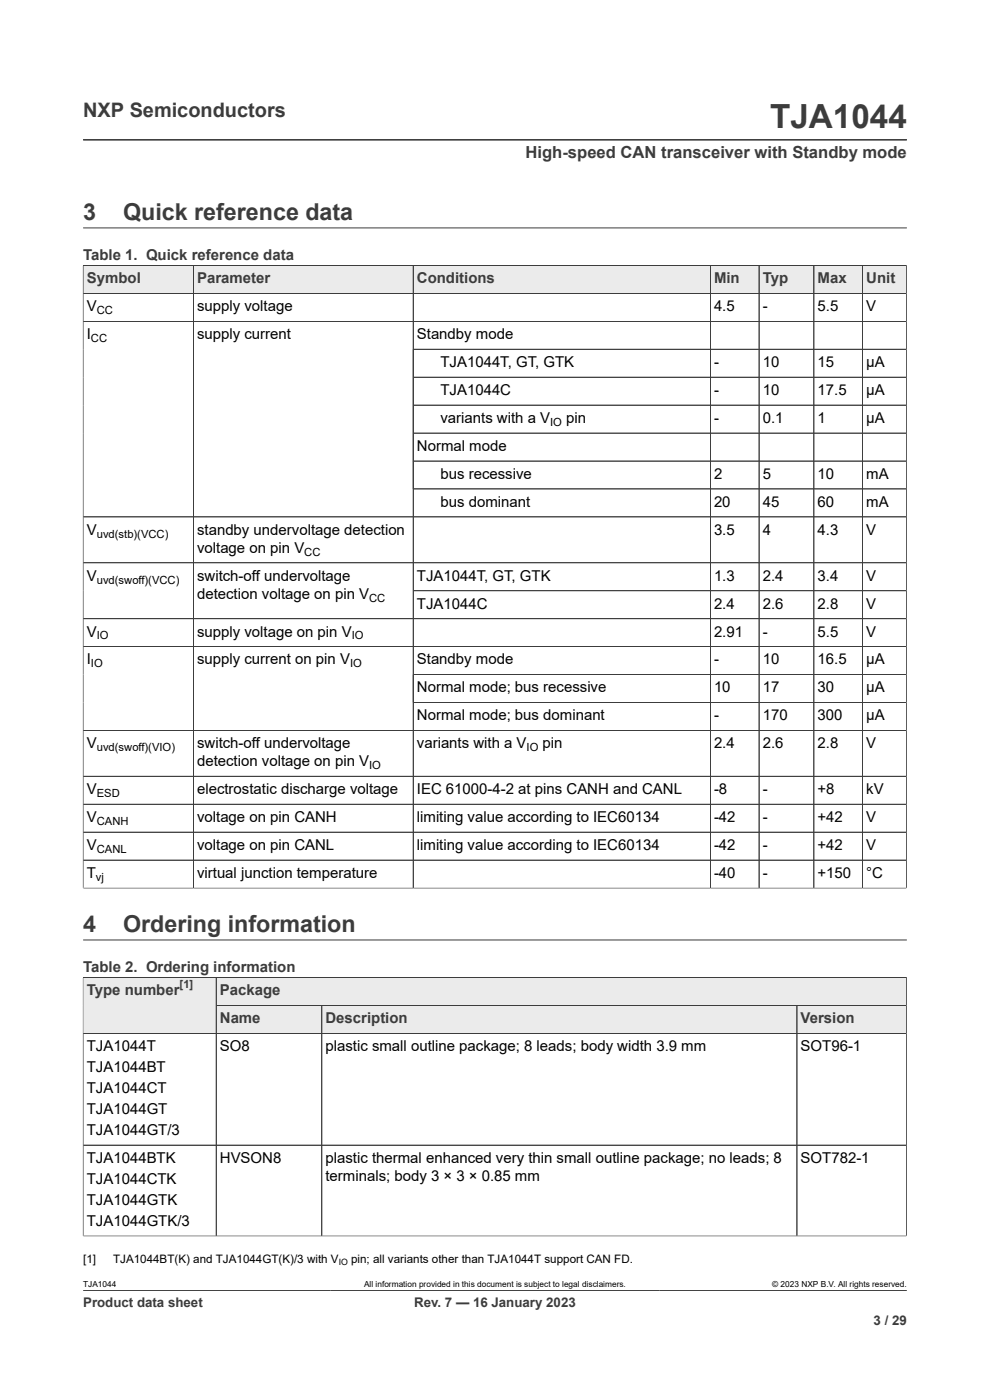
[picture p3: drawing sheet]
<svg xmlns="http://www.w3.org/2000/svg" width="210mm" height="297mm" viewBox="0 0 210 297" stroke-linecap="round" stroke-linejoin="round" font-family="sans-serif">
<defs><g id="words">
<text font-size="7.1" fill="#3c3c3c" x="163.3" y="27.2">TJA1044</text>
<g font-size="4.9" fill="#3c3c3c">
<text x="17.6" y="46.6">3</text>
<text x="26.1" y="46.6">Quick reference data</text>
<text x="17.6" y="197.6">4</text>
<text x="26.1" y="197.6">Ordering information</text>
</g>
<text font-size="4.2" fill="#3c3c3c" x="17.6" y="24.8">NXP Semiconductors</text>
<text font-size="3.5" fill="#3c3c3c" x="111.5" y="33.5">High-speed CAN transceiver with Standby mode</text>
<g font-size="3.2" fill="#3c3c3c">
<text x="17.6" y="55.2">Table 1. Quick reference data</text>
<text x="18.4" y="60.1">Symbol</text>
<text x="41.8" y="60.1">Parameter</text>
<text x="88.4" y="60.1">Conditions</text>
<text x="151.5" y="60.1">Min</text>
<text x="161.8" y="60.1">Typ</text>
<text x="173.4" y="60.1">Max</text>
<text x="183.8" y="60.1">Unit</text>
<text x="17.6" y="206.2">Table 2. Ordering information</text>
<text x="18.4" y="211.2">Type number</text>
<text x="46.6" y="211.2">Package</text>
<text x="46.6" y="217.1">Name</text>
<text x="69" y="217.1">Description</text>
<text x="169.8" y="217.1">Version</text>
</g>
<g font-size="3.2">
<text x="18.4" y="66">V</text>
<text x="18.4" y="72">I</text>
<text x="41.8" y="66">supply voltage</text>
<text x="41.8" y="72">supply current</text>
<text x="88.4" y="72">Standby mode</text>
<text x="151.5" y="66">4.5</text>
<text x="161.8" y="66">-</text>
<text x="173.4" y="66">5.5</text>
<text x="183.8" y="66">V</text>
<text x="93.4" y="77.9">TJA1044T, GT, GTK</text>
<text x="151.5" y="77.9">-</text>
<text x="161.8" y="77.9">10</text>
<text x="173.4" y="77.9">15</text>
<text x="183.8" y="77.9">μA</text>
<text x="93.4" y="83.8">TJA1044C</text>
<text x="151.5" y="83.8">-</text>
<text x="161.8" y="83.8">10</text>
<text x="173.4" y="83.8">17.5</text>
<text x="183.8" y="83.8">μA</text>
<text x="93.4" y="89.7">variants with a V</text>
<text x="120.1" y="89.7">pin</text>
<text x="151.5" y="89.7">-</text>
<text x="161.8" y="89.7">0.1</text>
<text x="173.4" y="89.7">1</text>
<text x="183.8" y="89.7">μA</text>
<text x="88.4" y="95.7">Normal mode</text>
<text x="93.4" y="101.6">bus recessive</text>
<text x="151.5" y="101.6">2</text>
<text x="161.8" y="101.6">5</text>
<text x="173.4" y="101.6">10</text>
<text x="183.8" y="101.6">mA</text>
<text x="93.4" y="107.5">bus dominant</text>
<text x="151.5" y="107.5">20</text>
<text x="161.8" y="107.5">45</text>
<text x="173.4" y="107.5">60</text>
<text x="183.8" y="107.5">mA</text>
<text x="18.4" y="113.4">V</text>
<text x="41.8" y="113.4">standby undervoltage detection</text>
<text x="151.5" y="113.4">3.5</text>
<text x="161.8" y="113.4">4</text>
<text x="173.4" y="113.4">4.3</text>
<text x="183.8" y="113.4">V</text>
<text x="41.8" y="117.3">voltage on pin V</text>
<text x="18.4" y="123.2">V</text>
<text x="41.8" y="123.2">switch-off undervoltage</text>
<text x="88.4" y="123.2">TJA1044T, GT, GTK</text>
<text x="151.5" y="123.2">1.3</text>
<text x="161.8" y="123.2">2.4</text>
<text x="173.4" y="123.2">3.4</text>
<text x="183.8" y="123.2">V</text>
<text x="41.8" y="127">detection voltage on pin V</text>
<text x="88.4" y="129.1">TJA1044C</text>
<text x="151.5" y="129.1">2.4</text>
<text x="161.8" y="129.1">2.6</text>
<text x="173.4" y="129.1">2.8</text>
<text x="183.8" y="129.1">V</text>
<text x="18.4" y="135">V</text>
<text x="41.8" y="135">supply voltage on pin V</text>
<text x="151.5" y="135">2.91</text>
<text x="161.8" y="135">-</text>
<text x="173.4" y="135">5.5</text>
<text x="183.8" y="135">V</text>
<text x="18.4" y="141">I</text>
<text x="41.8" y="141">supply current on pin V</text>
<text x="88.4" y="141">Standby mode</text>
<text x="151.5" y="141">-</text>
<text x="161.8" y="141">10</text>
<text x="173.4" y="141">16.5</text>
<text x="183.8" y="141">μA</text>
<text x="88.4" y="146.9">Normal mode; bus recessive</text>
<text x="151.5" y="146.9">10</text>
<text x="161.8" y="146.9">17</text>
<text x="173.4" y="146.9">30</text>
<text x="183.8" y="146.9">μA</text>
<text x="88.4" y="152.8">Normal mode; bus dominant</text>
<text x="151.5" y="152.8">-</text>
<text x="161.8" y="152.8">170</text>
<text x="173.4" y="152.8">300</text>
<text x="183.8" y="152.8">μA</text>
<text x="18.4" y="158.7">V</text>
<text x="41.8" y="158.7">switch-off undervoltage</text>
<text x="88.4" y="158.7">variants with a V</text>
<text x="115.1" y="158.7">pin</text>
<text x="151.5" y="158.7">2.4</text>
<text x="161.8" y="158.7">2.6</text>
<text x="173.4" y="158.7">2.8</text>
<text x="183.8" y="158.7">V</text>
<text x="41.8" y="162.5">detection voltage on pin V</text>
<text x="18.4" y="168.5">V</text>
<text x="41.8" y="168.5">electrostatic discharge voltage</text>
<text x="88.4" y="168.5">IEC 61000-4-2 at pins CANH and CANL</text>
<text x="151.5" y="168.5">-8</text>
<text x="161.8" y="168.5">-</text>
<text x="173.4" y="168.5">+8</text>
<text x="183.8" y="168.5">kV</text>
<text x="18.4" y="174.4">V</text>
<text x="41.8" y="174.4">voltage on pin CANH</text>
<text x="88.4" y="174.4">limiting value according to IEC60134</text>
<text x="151.5" y="174.4">-42</text>
<text x="161.8" y="174.4">-</text>
<text x="173.4" y="174.4">+42</text>
<text x="183.8" y="174.4">V</text>
<text x="18.4" y="180.3">V</text>
<text x="41.8" y="180.3">voltage on pin CANL</text>
<text x="88.4" y="180.3">limiting value according to IEC60134</text>
<text x="151.5" y="180.3">-42</text>
<text x="161.8" y="180.3">-</text>
<text x="173.4" y="180.3">+42</text>
<text x="183.8" y="180.3">V</text>
<text x="18.4" y="186.3">T</text>
<text x="41.8" y="186.3">virtual junction temperature</text>
<text x="151.5" y="186.3">-40</text>
<text x="161.8" y="186.3">-</text>
<text x="173.4" y="186.3">+150</text>
<text x="183.8" y="186.3">°C</text>
<text x="18.4" y="223">TJA1044T</text>
<text x="18.4" y="227.5">TJA1044BT</text>
<text x="46.6" y="223">SO8</text>
<text x="69" y="223">plastic small outline package; 8 leads; body width 3.9 mm</text>
<text x="169.8" y="223">SOT96-1</text>
<text x="18.4" y="231.9">TJA1044CT</text>
<text x="18.4" y="236.4">TJA1044GT</text>
<text x="18.4" y="240.8">TJA1044GT/3</text>
<text x="18.4" y="246.7">TJA1044BTK</text>
<text x="18.4" y="251.2">TJA1044CTK</text>
<text x="46.6" y="246.7">HVSON8</text>
<text x="69" y="246.7">plastic thermal enhanced very thin small outline package; no leads; 8</text>
<text x="69" y="250.5">terminals; body 3 × 3 × 0.85 mm</text>
<text x="169.8" y="246.7">SOT782-1</text>
<text x="18.4" y="255.6">TJA1044GTK</text>
<text x="18.4" y="260.1">TJA1044GTK/3</text>
</g>
<g font-size="2.8" fill="#3c3c3c">
<text x="17.6" y="277.3">Product data sheet</text>
<text x="87.9" y="277.3">Rev. 7 — 16 January 2023</text>
<text x="185.3" y="281">3 / 29</text>
</g>
<g font-size="2.5">
<text x="17.6" y="267.9">[1]</text>
<text x="24" y="267.9">TJA1044BT(K) and TJA1044GT(K)/3 with V</text>
<text x="74.5" y="267.9">pin; all variants other than TJA1044T support CAN FD.</text>
</g>
<g font-size="2.4">
<text x="20.5" y="66.6">CC</text>
<text x="19.3" y="72.6">CC</text>
<text x="116.7" y="90.4">IO</text>
<text x="20.5" y="114.1">uvd(stb)(VCC)</text>
<text x="64.6" y="117.9">CC</text>
<text x="20.5" y="123.8">uvd(swoff)(VCC)</text>
<text x="78.3" y="127.6">CC</text>
<text x="20.5" y="135.6">IO</text>
<text x="74.6" y="135.6">IO</text>
<text x="19.3" y="141.6">IO</text>
<text x="74.3" y="141.6">IO</text>
<text x="20.5" y="159.4">uvd(swoff)(VIO)</text>
<text x="111.7" y="159.4">IO</text>
<text x="78.3" y="163.2">IO</text>
<text x="20.5" y="169.1">ESD</text>
<text x="20.5" y="175">CANH</text>
<text x="20.5" y="180.9">CANL</text>
<text x="20.4" y="186.9">vj</text>
</g>
<text font-size="2.4" fill="#3c3c3c" x="38.1" y="209.5">[1]</text>
<text font-size="1.9" x="71.8" y="268.3">IO</text>
<g font-size="1.8">
<text x="17.6" y="273.1">TJA1044</text>
<text x="77.2" y="273.1">All information provided in this document is subject to legal disclaimers.</text>
<text x="163.8" y="273.1">© 2023 NXP B.V. All rights reserved.</text>
</g>
</g></defs>
<path d="M17.6 29.7h174.8M17.6 56.3h174.7M17.6 48.3h174.8" fill="none" stroke="#3c3c3c" stroke-width=".21"/>
<path d="M17.7 56.4h23.3v5.8h-23.3z" fill="#ebebeb"/>
<path d="M17.6 56.3h23.4v5.9h-23.4z" fill="none" stroke="#3c3c3c" stroke-width=".21"/>
<path d="M41.1 56.4h46.5v5.8h-46.5z" fill="#ebebeb"/>
<path d="M41 56.3h46.7v5.9h-46.7z" fill="none" stroke="#3c3c3c" stroke-width=".21"/>
<path d="M87.7 56.4h62.9v5.8h-62.9z" fill="#ebebeb"/>
<path d="M87.7 56.3h63v5.9h-63z" fill="none" stroke="#3c3c3c" stroke-width=".21"/>
<path d="M150.7 56.4h10.2v5.8h-10.2z" fill="#ebebeb"/>
<path d="M150.7 56.3h10.3v5.9h-10.3z" fill="none" stroke="#3c3c3c" stroke-width=".21"/>
<path d="M161.1 56.4h11.5v5.8h-11.5z" fill="#ebebeb"/>
<path d="M161 56.3h11.6v5.9h-11.6z" fill="none" stroke="#3c3c3c" stroke-width=".21"/>
<path d="M172.7 56.4h10.2v5.8h-10.2z" fill="#ebebeb"/>
<path d="M172.6 56.3h10.4v5.9h-10.4z" fill="none" stroke="#3c3c3c" stroke-width=".21"/>
<path d="M183.1 56.4h9.1v5.8h-9.1z" fill="#ebebeb"/>
<g fill="none" stroke="#3c3c3c" stroke-width=".21">
<path d="M17.6 56.3h174.7v132.2M17.6 56.4v132.1M41 56.4v132M87.7 56.4v132M150.7 56.4v132M161 56.4v132M172.6 56.4v132M183 56.3v132.1M17.6 62.2h174.7M87.7 74.1h104.6M192.3 68.2h-174.7M87.7 80h104.6"/>
<path d="M87.7 86h104.6M87.7 91.9h104.6M87.7 97.8h104.6M17.6 109.7h174.7M87.7 103.7h104.6M192.3 119.4h-174.7M17.6 137.2h174.7M87.7 125.3h104.6M192.3 131.2h-174.7M17.6 155h174.7M87.7 143.1h104.6M87.7 149h104.6"/>
<path d="M17.6 170.6h174.7M192.3 164.7h-174.7M192.3 176.5h-174.7M17.6 188.4h174.7M17.6 182.5h174.7M17.6 199.4h174.8M45.9 207.4v5.9h146.4v-5.9h-174.7"/>
</g>
<path d="M45.9 207.5h146.3v5.7h-146.3z" fill="#ebebeb"/>
<path d="M17.6 207.4h28.3v11.8h-28.3z" fill="none" stroke="#3c3c3c" stroke-width=".21"/>
<g fill="#ebebeb">
<path d="M17.7 207.5h28.1v11.7h-28.1z"/>
<path d="M45.9 213.4h22.3v5.8h-22.3z"/>
</g>
<path d="M45.9 213.3h22.4v5.9h-22.4z" fill="none" stroke="#3c3c3c" stroke-width=".21"/>
<path d="M68.3 213.4h100.7v5.8h-100.7z" fill="#ebebeb"/>
<path d="M68.3 213.3h100.8v5.9h-100.8z" fill="none" stroke="#3c3c3c" stroke-width=".21"/>
<path d="M169.1 213.4h23.1v5.8h-23.1z" fill="#ebebeb"/>
<path d="M17.6 219.2h174.7M17.6 207.5v54.8M17.6 207.4h174.7M45.9 207.5v54.7M45.9 213.3h146.4M68.3 213.4v48.8M169.1 213.3v48.9M192.3 207.5v54.8M17.6 242.9h174.7M17.6 262.2h174.7M17.6 273.8h174.8" fill="none" stroke="#3c3c3c" stroke-width=".21"/>
<use href="#words"/>
</svg>
